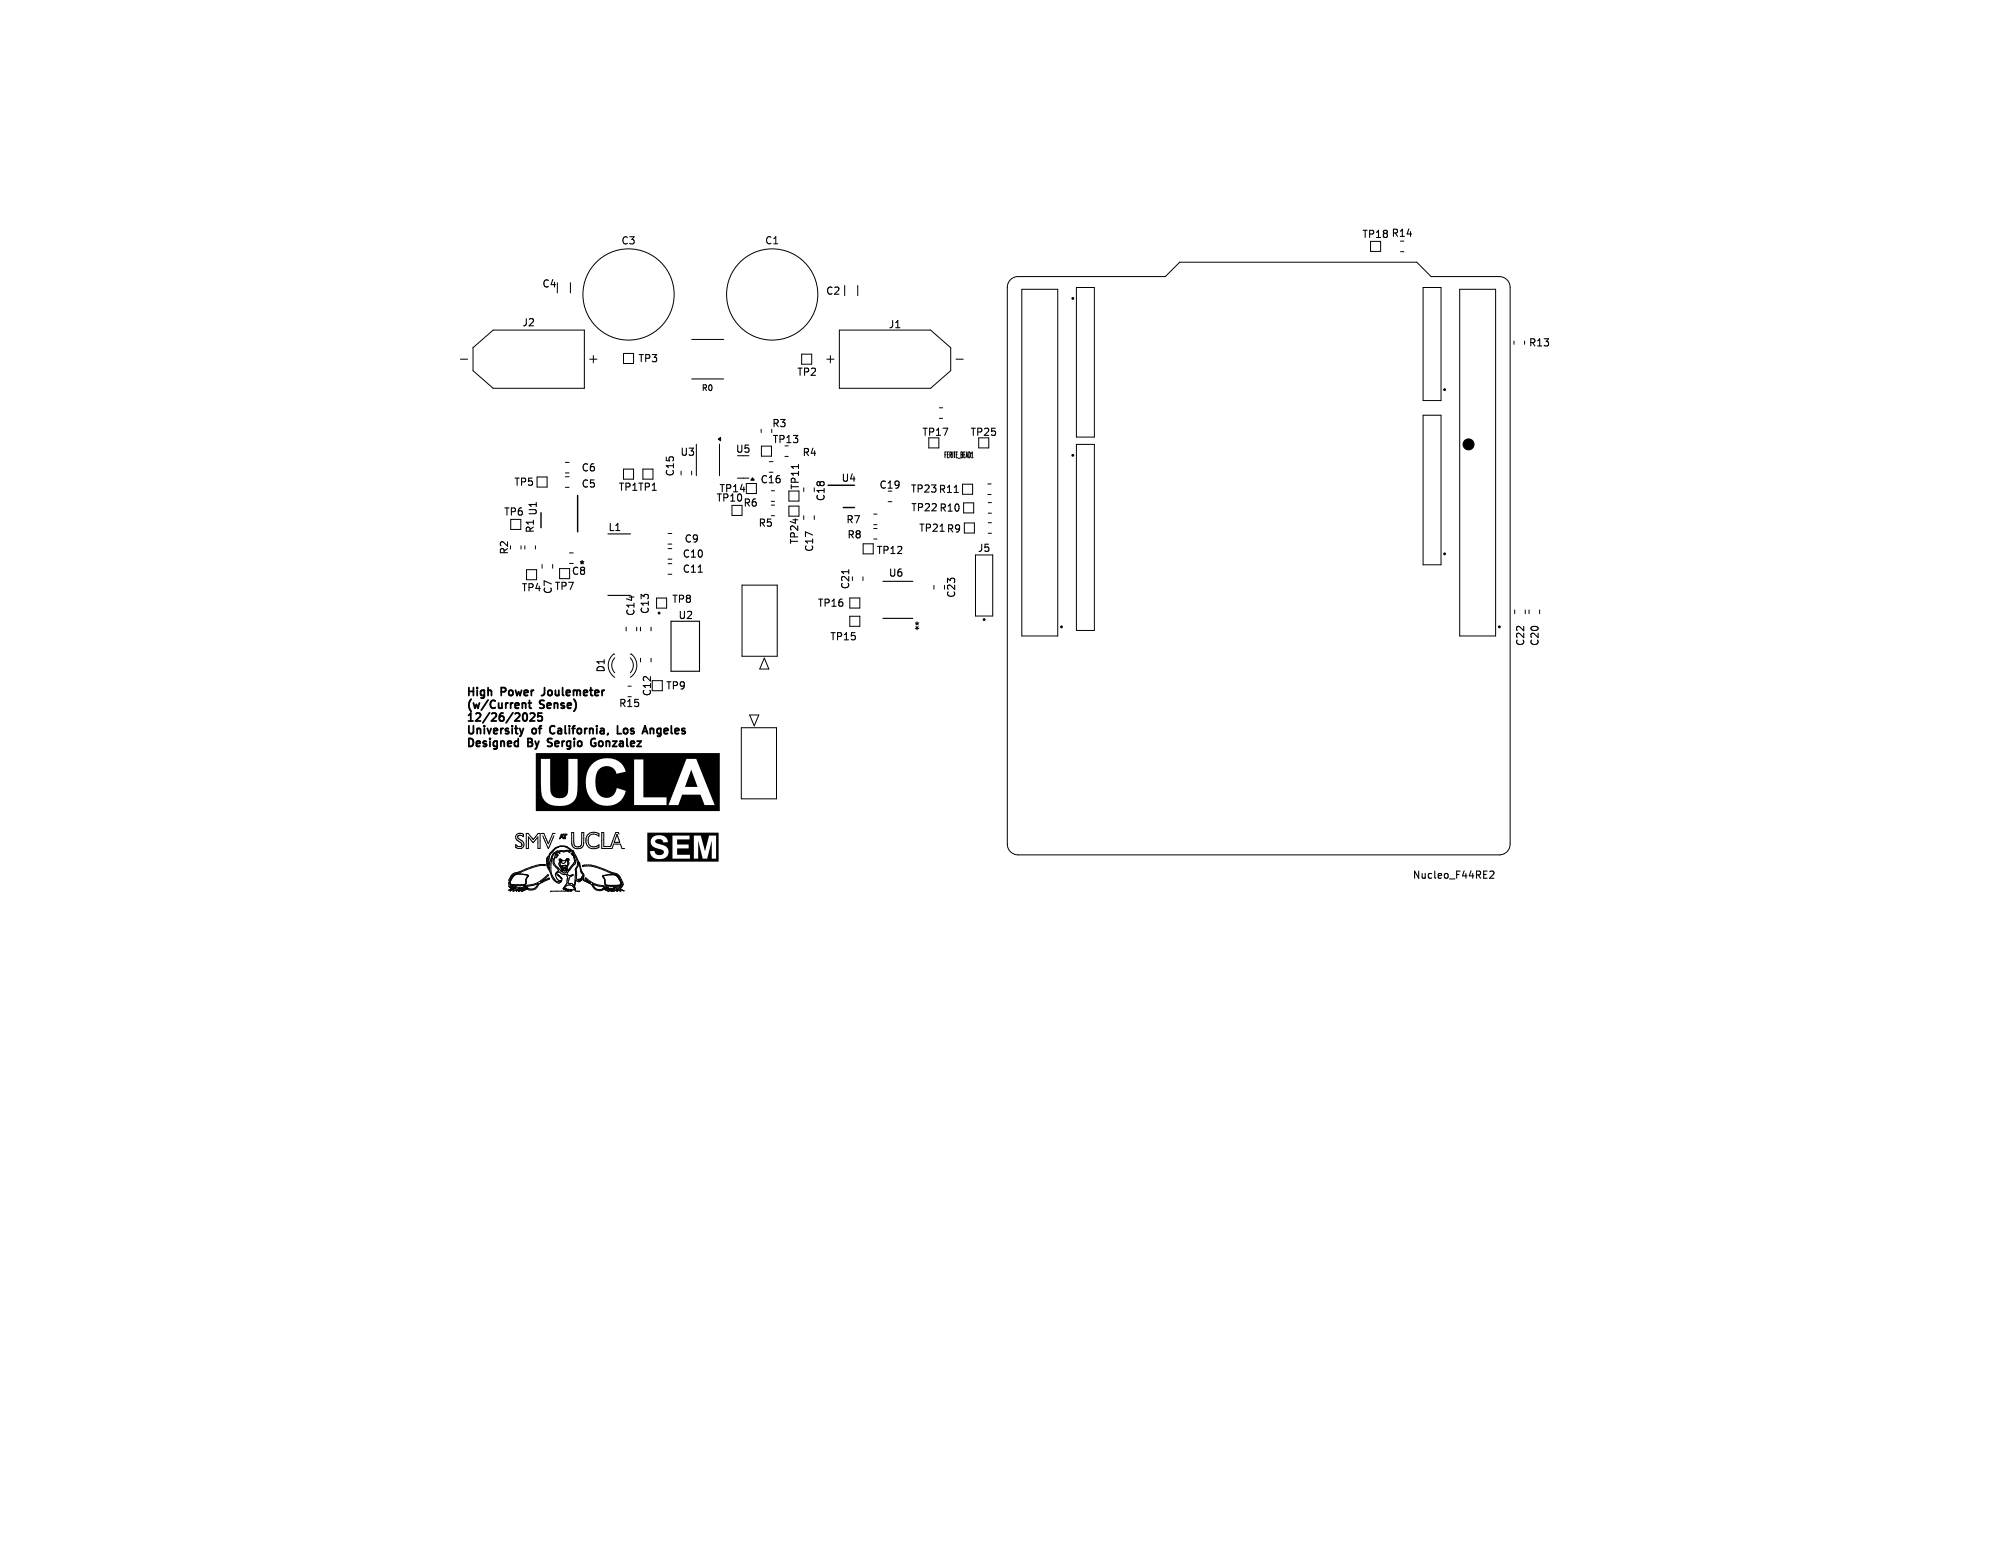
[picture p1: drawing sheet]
<svg xmlns="http://www.w3.org/2000/svg" width="279mm" height="216mm" viewBox="0 0 279 216" stroke-linecap="round" stroke-linejoin="round" font-family="sans-serif">
<defs><g id="words">
<g font-size="1.5">
<text x="64.8" y="97">High</text>
<text x="64.8" y="98.7">(w/Current</text>
<text x="64.8" y="100.5">12/26/2025</text>
<text x="69.9" y="97">Power</text>
<text x="75.3" y="98.7">Sense)</text>
<text x="76.1" y="97">Joulemeter</text>
<text x="64.8" y="102.3">University</text>
<text x="64.8" y="104.1">Designed</text>
<text x="73.6" y="104.1">By</text>
<text x="74.2" y="102.3">of</text>
<text x="76.9" y="104.1">Sergio</text>
<text x="77.2" y="102.3">California,</text>
<text x="83.5" y="104.1">Gonzalez</text>
<text x="87.1" y="102.3">Los</text>
<text x="91.3" y="102.3">Angeles</text>
</g>
<g font-size="1.4">
<text x="86.5" y="34.2">C3</text>
<text x="106.5" y="34.1">C1</text>
<text x="189.5" y="33.3">TP18 R14</text>
<text x="75.4" y="40.2">C4</text>
<text x="114.9" y="41.2">C2</text>
<text x="72.6" y="45.6">J2</text>
<text x="123.6" y="45.9">J1</text>
<text x="88.8" y="50.6">TP3</text>
<text x="110.9" y="52.5">TP2</text>
<text x="212.7" y="48.4">R13</text>
<text x="107.4" y="59.7">R3</text>
<text x="80.9" y="65.8">C6</text>
<text x="94.6" y="63.7">U3</text>
<text x="102.3" y="63.2">U5</text>
<text x="107.5" y="61.9">TP13</text>
<text x="111.6" y="63.7">R4</text>
<text x="128.3" y="60.9">TP17</text>
<text x="135" y="60.9">TP25</text>
<text x="70.1" y="72">TP6</text>
<text x="71.5" y="67.8">TP5</text>
<text x="74.9" y="71.9" transform="rotate(-90 74.9 71.9)">U1</text>
<text x="80.9" y="68.1">C5</text>
<text x="86" y="68.5">TP1TP1</text>
<text x="94" y="66.4" transform="rotate(-90 94 66.4)">C15</text>
<text x="99.6" y="70">TP10</text>
<text x="100" y="68.7">TP14</text>
<text x="103.4" y="70.7">R6</text>
<text x="105.8" y="67.5">C16</text>
<text x="111.4" y="68.3" transform="rotate(-90 111.4 68.3)">TP11</text>
<text x="115" y="69.9" transform="rotate(-90 115 69.9)">C18</text>
<text x="117" y="67.3">U4</text>
<text x="122.3" y="68.2">C19</text>
<text x="126.7" y="68.8">TP23 R11</text>
<text x="126.7" y="71.4">TP22 R10</text>
<text x="70.9" y="77.3" transform="rotate(-90 70.9 77.3)">R2</text>
<text x="74.5" y="74.3" transform="rotate(-90 74.5 74.3)">R1</text>
<text x="84.6" y="74.1">L1</text>
<text x="94.9" y="77.8">C10</text>
<text x="95.2" y="75.7">C9</text>
<text x="105.5" y="73.5">R5</text>
<text x="111.3" y="75.9" transform="rotate(-90 111.3 75.9)">TP24</text>
<text x="113.4" y="76.9" transform="rotate(-90 113.4 76.9)">C17</text>
<text x="117.7" y="73.1">R7</text>
<text x="117.9" y="75.1">R8</text>
<text x="121.9" y="77.3">TP12</text>
<text x="127.8" y="74.2">TP21 R9</text>
<text x="136" y="77">J5</text>
<text x="72.5" y="82.5">TP4</text>
<text x="77" y="82.8" transform="rotate(-90 77 82.8)">C7</text>
<text x="77.1" y="82.3">TP7</text>
<text x="79.5" y="80.2">C8</text>
<text x="80.5" y="79.3">*</text>
<text x="94.9" y="79.9">C11</text>
<text x="118.4" y="82.1" transform="rotate(-90 118.4 82.1)">C21</text>
<text x="123.6" y="80.5">U6</text>
<text x="133.2" y="83.3" transform="rotate(-90 133.2 83.3)">C23</text>
<text x="88.5" y="85.9" transform="rotate(-90 88.5 85.9)">C14</text>
<text x="90.5" y="85.6" transform="rotate(-90 90.5 85.6)">C13</text>
<text x="93.5" y="84.1">TP8</text>
<text x="94.3" y="86.4">U2</text>
<text x="113.7" y="84.7">TP16</text>
<text x="115.5" y="89.3">TP15</text>
<text x="127.2" y="87.8">*</text>
<text x="84.4" y="93.7" transform="rotate(-90 84.4 93.7)">D1</text>
<text x="212.4" y="90" transform="rotate(-90 212.4 90)">C22</text>
<text x="214.4" y="90" transform="rotate(-90 214.4 90)">C20</text>
<text x="86.1" y="98.6">R15</text>
<text x="90.8" y="97" transform="rotate(-90 90.8 97)">C12</text>
<text x="92.6" y="96.2">TP9</text>
<text x="196.6" y="122.5">Nucleo_F44RE2</text>
</g>
<g font-size="1.1">
<text x="97.6" y="54.5">R0</text>
<text x="131.3" y="63.9">FERITE_BEAD1</text>
</g>
</g></defs>
<g fill="none" stroke="#000" stroke-width=".25">
<path d="M72.9 97.9h.1l.2 .1v.6M72.9 99.3h.1a.59 .59 0 0 1 .4 .5 .59 .59 0 0 1-.4 .6l-.1-.1M73.6 97.9h.4M73.7 97.5v.9l.3 .2M73.8 99.4l.4-.1 .2 .1v.2l-.6 .8h.6M74.9 99.3v.5l.1-.1h.4l.1 .5-.2 .2-.4-.1M75.6 96.8h-.2M72.9 101.4l-.3 .7M76.2 103.9h.4M76.7 102.8h-.3l-.2 .2 .1 .3 .3 .1M76.9 101a.59 .59 0 0 0-.4 .6 .59 .59 0 0 0 .4 .5M82.3 103.1a.49 .49 0 0 0 0 .6 .49 .49 0 0 0 .6 .1v-.4h-.2"/>
<path d="M86 101v1.1h.5M90.5 101.4v.7M90.8 101.4l-.3 .1"/>
</g>
<g fill="none" stroke="#000" stroke-width=".15">
<path d="M84.6 74.3h3.2M97.2 79.7h.6M111.2 64.7v.5M118.2 79.3v.6M132.8 68.6h.6M84.6 82.9h3.2M93.4 86.5h4v6.9h-4zM122.9 86.1h4.2M122.9 80.9h4.2M207.4 121.4l.4-.1 .2 .2-.6 .8h.6"/>
<circle cx="91.8" cy="85.3" r=".13"/>
</g>
<path d="M96.2 107.1l.9 2.4h-1.7zM90.1 115.9h9.9v4h-9.9v-1.4h.4a1.3 1.3 0 0 0 1.8 1h4.9v-2.5l.6 2.5h.7l.6-2.5v2.5h.6v-3.2h-1l-.6 2.2-.5-2.2h-1v3.2h-.5v-.5h-1.8v-.9h1.6v-.5h-1.6v-.8h1.7v-.5h-2.4v3.2h-1.3a.96 .96 0 0 0 .8-.9 .96 .96 0 0 0-.8-1l-.9-.2a.29 .29 0 0 1-.2-.4 .29 .29 0 0 1 .4-.2h.5l.2 .5 .7-.1a1.28 1.28 0 0 0-2.2-.6 .94 .94 0 0 0-.1 1 .94 .94 0 0 0 .9 .5l.5 .2a.38 .38 0 0 1 .3 .4 .38 .38 0 0 1-.4 .3h-.4l-.3-.1-.2-.5-1 .1zM74.6 104.8h25.6v8.1h-25.6v-3.8h.7a2.92 2.92 0 0 0 .7 2.5 3.3 3.3 0 0 0 3.9-.1 3.5 3.5 0 0 0 .5-2.6h1.1a2.93 2.93 0 0 0 3.8 3.2h9.1l.6-1.5h2.5l.6 1.5h1.4l-2.6-6.5h-1.3l-2.5 6.5h-.3v-1.1h-3.2v-5.3h-1.3v6.4h-3a2.44 2.44 0 0 0 1.8-2l-1.2-.4a1.49 1.49 0 0 1-1.6 1.4 1.49 1.49 0 0 1-1.4-1.7 2.57 2.57 0 0 1 .7-2.5 1.43 1.43 0 0 1 2.2 .8l1.3-.3a2.75 2.75 0 0 0-4.4-1.3 3.3 3.3 0 0 0-1.2 2.8h-1.1v-3.3h-1.3v3.6a1.82 1.82 0 0 1-.4 1.7 1.3 1.3 0 0 1-1.3 .2 1.3 1.3 0 0 1-.8-1.2v-4.3h-1.3v3.5h-.7z" fill="#000"/>
<g fill="none" stroke="#000" stroke-width=".14">
<path d="M77.6 39.4v1.4M79.4 39.4v1.4M117.6 39.7v1.4M119.4 39.7v1.4M140.7 38.9l.4-.3 .6-.1h20.5l2-2h33l2 2h9.5a1.5 1.5 0 0 1 1.5 1.5v77.5a1.5 1.5 0 0 1-1.5 1.5h-67a1.5 1.5 0 0 1-1.5-1.5v-77.5l.2-.6zM190.8 33.6v1.4h1.4v-1.4M195 35h.4M64.1 50h1M65.8 48.4l2.8-2.4h12.7v8.1h-12.7l-2.8-2.5zM82.1 50h1M82.6 49.5v1M86.8 49.2h1.4v1.4h-1.4z"/>
<path d="M96.3 47.2h4.4M96.3 52.7h4.4M106 59.8v.4M107.4 59.8v.4M111.6 49.3h1.4v1.4h-1.4zM115.1 50h1M115.6 49.5v1M116.8 46h12.7l2.9 2.4v3.2l-2.9 2.5h-12.7zM130.8 56.8h.4M130.8 58.2h.4M133.1 50h1M142.2 40.3h5v48.2h-5z"/>
<path d="M149.8 40h2.6v20.8h-2.6zM198.1 40h2.5v15.8h-2.5zM198.1 57.8h2.5v20.8h-2.5zM203.2 40.3h5v48.2h-5zM210.8 47.5v.4M212.2 47.5v.4M71.1 72.3v1.4h1.4v-1.4M72.5 76v.4M73.1 76v.4M73.3 79.3h1.4v1.4h-1.4zM74.5 76v.4M74.8 66.4h1.4v1.4h-1.4z"/>
<path d="M75.5 78.6v.5M76.9 78.6v.5M78.7 64.4h.5M78.7 65.8h.5M78.7 66.4h.5M78.7 67.8h.5M79.3 77h.5M79.3 78.4h.5M79.3 79.2h-1.4v1.4h1.4M86.8 65.3h1.4v1.4h-1.4zM89.5 65.3h1.4v1.4h-1.4zM93 74.3h.5"/>
<path d="M93 75.7h.5M93 78.5h.5M93 79.9h.5M93 76.4h.5M93 77.8h.5M94.8 65.6v.5M96.3 65.6v.5M96.9 61.8v4.4M100.2 61.8v4.4M101.9 70.4v1.4h1.4v-1.4M102.7 66.6h1.6M103.9 67.3h1.4v1.4h-1.4z"/>
<path d="M106 62.1h1.4v1.4h-1.4zM107.1 64.3h.5M107.1 65.7h.5M107.4 68.3h.4M107.4 69.8h.4M107.4 70.3h.4M107.4 71.8h.4M109.3 63.5h.4M109.8 68.4h1.4v1.3h-1.4zM109.8 70.4h1.4v1.5h-1.4zM111.9 71.8v.5M113.4 67.9v.5"/>
<path d="M113.4 71.8v.5M120.2 75.7h1.4v1.4h-1.4zM121.6 73.6h.5M121.6 75h.5M121.6 71.6h.5M121.6 73h.5M123.6 69.8h.6M129.3 61v1.3h1.4v-1.3M134 67.4h1.4v1.4h-1.4zM134.1 70h1.4v1.4h-1.4zM134.3 72.8h1.3v1.4h-1.3zM135.8 77.3h2.4v8.5h-2.4z"/>
<path d="M136.2 61v1.3h1.4v-1.3M137.5 67.4h.5M137.5 68.8h.5M137.6 72.8h.4M137.6 74.2h.4M137.6 70h.4M137.6 71.4h.4M149.8 61.9h2.6v25.9h-2.6zM85.6 91.6a1.5 1.5 0 0 0 0 2.1M85.6 91.1a1.45 1.45 0 0 0-.9 1.1 1.99 1.99 0 0 0 .9 2.1M87.2 87.3v.5M87.4 95.5h.5"/>
<path d="M87.4 97h.5M87.7 91.6a1.5 1.5 0 0 1 0 2.1M87.7 91.1a1.41 1.41 0 0 1 .9 1.1 1.99 1.99 0 0 1-.9 2.1M88.6 87.3v.5M89.2 87.3v.5M89.2 91.6v.5M90.6 87.3v.5M90.6 91.6v.5M90.8 94.7h1.4M90.8 96.2h1.4M91.4 83.3h1.4v1.4h-1.4zM103.3 81.5h4.9v9.9h-4.9z"/>
<path d="M104.4 99.5h1.2l-.6 1.5zM106.4 91.6l.6 1.5h-1.2zM118.3 83.2h1.4v1.4h-1.4zM118.3 85.8h1.4v1.4h-1.4zM120.1 80.3v.5M130 81.5v.5M131.5 81.5v.5M210.9 84.9v.5M212.3 84.9v.5M212.9 84.9v.5M214.3 84.9v.5M72.8 116.4a.39 .39 0 0 0-.4-.2 .39 .39 0 0 0-.3 .4l.3 .3a.61 .61 0 0 1 .6 .7 .61 .61 0 0 1-.7 .5h-.3l-.2-.2v-.3l.5 .3 .2-.1 .1-.1v-.3l-.4-.3a.6 .6 0 0 1-.4-.8 .6 .6 0 0 1 .9-.2h.2v.4"/>
<path d="M72.8 116.4l.1 .1M72.9 116.5h.1M74.2 117.3h.1M74.2 116.8l-.7-.8h-.2v2.1h.3v-1.6l.6 .8M74.2 116.8h.1M74.2 116.8l.7-.8h.3v2.1h-.3v-1.6l-.7 .8M75.4 116v.1M75.4 116h.1M75.4 116h.3l.6 1.4M75.6 116.4l.7 1.7M76.3 117.4h.1M76.3 118.1h.1"/>
<path d="M77.1 116.3l-.7 1.8M77.2 116h-.2l-.7 1.4M77.2 116h.1M77.3 118.7l-.4 .7-.2 .9a2.57 2.57 0 0 0 .6 2.2l.3 .2h.3l.2-.1-.5-.2-.3-.6 .1-.3 .3-.3M77.3 118.7h.1M77.3 118.7v.5a1.21 1.21 0 0 0-.2 1.1l.7 .9M77.4 119h.1M77.5 119h-.1M77.5 119v-.2l.2 .3-.2 .3-.2-.1a.91 .91 0 0 0 .2 1.3l.7 .7-.1-.4-.3-.6 .2-.4M77.5 119h.1M77.7 118h.1M77.7 117.9v.1"/>
<path d="M77.7 117.9h.1M77.7 117.9h.1a1.3 1.3 0 0 1 1.1 .1l.5 .3v.1h-.5l-.4 .1h-1l-.5 .4-.4 .9-.2 .3v-.6l.2-.6 .7-.7 .4-.2M77.9 118.7v.1M77.9 118.7h.1M77.9 116.7h.1M77.9 116.7l.3-.6 .2 .6M77.9 118.8l-.3-.2-.2 .4M77.9 118.8h.1M78 119.9l-.2-.2 .2-.1 .2 .1-.2 .5 .2 .5v-.2h.3h.2l.2 .1M78 119.9h.1M78 119.7v.1M78 119.7l-.1 .1h.2h-.1"/>
<path d="M78 119.7h.1M78 119.8h.1M78.1 116.5h.1M78.1 116.4h.1M78.2 119.9l.4-.1 .1 .1-.1 .2-.2 .1-.2-.1zM78.2 116.5h.1M78.3 116.5h-.1M78.3 116.4l-.1-.1-.1 .1M78.3 116.4h.1M78.3 116.5h.1M78.4 116.2h.1M78.4 116.7l-.1-.1h-.2l-.1 .1"/>
<path d="M78.4 116.7h.1M78.8 119.7h.1M78.8 119.7l.1-.2h.2l.1 .2-.1 .1M78.8 119.7l.2 .4-.1 .5M78.9 116.2h-.2v.5h-.1v-.5h-.2M78.9 116.2h.1M78.9 116.2v-.1h-.5v.1M78.9 119.7h.1M79 119.7h.1M79 119.9h.1M79 119.9l.2 .3-.3 .6 .2 .4M79 119.8v.1"/>
<path d="M79 119.8h.1M79.1 119.8h-.1M79.1 119.7h-.2M79.1 119.7h.1M79.1 119.7h-.1M79.1 119.8h.1M79.3 118.6l-.3-.1-.5 .1-.4-.1-.2 .2M79.3 118.6h.1M79.3 118.6l.2-.1h.2l.1 .3-.1-.1-.2 .1 .2 .3M79.6 115.9h.3v1.7a.56 .56 0 0 0 .5 .3 .56 .56 0 0 0 .5-.4l.1-1.6h.3v1.6a.7 .7 0 0 1-.7 .6h-.4a.73 .73 0 0 1-.6-.7zM79.7 119.1h.1M79.8 118.9l-.1 .2"/>
<path d="M79.8 118.9h.1M79.8 118.9v.3a.82 .82 0 0 1-.1 1.1l-.6 .9M79.9 119.1l.2 1-1.1 1.5 .2 .3 .6-.1M80 119.1h.1M80 119.1a1.88 1.88 0 0 1 .4 1.2l-.1 .4a.55 .55 0 0 0-.2 .7l-.1 1.4-.1 .5M81.9 116.1a1.27 1.27 0 0 1 1.5-.1v.4a.87 .87 0 0 0-1.5 .4 .87 .87 0 0 0 1.1 1l.4-.2v.4a1.18 1.18 0 0 1-1.6-.2 1.18 1.18 0 0 1 .1-1.7zM85.5 117.2h.1M85.9 116.2l-.4 1M85.9 116.2h.1M85.9 116.2l.4 1M86.2 116.1l-.1-.2h-.4l-.7 1.9h-.9v-1.9h-.3v2.2h1.4l.2-.6h1l.2 .6h.3M86.3 117.2h.1"/>
<path d="M86.3 117.2h-.8M86.9 118.1h.1M103.2 101.3h4.9v9.9h-4.9zM70.8 123.3l.4 .4M70.8 122.6a1.51 1.51 0 0 1 1.5-1.2 8.1 8.1 0 0 1 3.1-1.1h.5v.2h-.5a7.2 7.2 0 0 0-3 1l-.8 .2-.3 .2-.5 1 .1 .2a6.7 6.7 0 0 0 4.3-.4l1.1-1 .1 .1-1.1 1M71 123.4h.1M71 123.3h.1M71 123.3l.9 .2M71 124h.1M71 123.4l.3 .2 .6-.1M71.2 123.7h.1M71.2 123.7l-.4 .2"/>
<path d="M71.5 121.9l.3-.2 .4-.1 1.2 .2 .2 .1-.1 .2a.88 .88 0 0 0-.2 .8l-.2 .2-.3 .1-1.7-.1-.1-.1v-.3zM71.6 121.9l.3-.2h.3l1.1 .1 .2 .1a.95 .95 0 0 0-.3 .9v.2l-.3 .1h-1.8l-.1-.4zM71.7 123.7l-.9 .2M71.7 123.7h.1M71.7 123.7l-.7 .3M71.9 123.5h.1M71.9 124h.1M72.2 124.1h.1M72.4 123.8l-.5 .2M72.4 123.6h-.5l-.9 .4M72.4 123.6h.1M72.6 124.1h.1"/>
<path d="M72.7 123.8l-.5 .3M72.8 123.6h-.3l-1.1 .5 1-.5M72.9 123.4l1.3-.2 .7-.2a.99 .99 0 0 1-1.2 .7l-.4-.2zM73.1 123.9l-.5 .2M73.2 123.6h-.3l-1 .4M73.4 123.7l-.1-.1-1.1 .5M73.4 123.7h.1M73.4 123.7l-.3 .1M73.5 121.9h.1M74.9 123h.1M75.3 122.8h.1M76.4 120.3h.1"/>
<path d="M76.4 120.2v.1M76.4 122.2l-1.1 .6M76.4 122.2h.1M76.4 122.2l.1 .1M76.5 120.2h-.1M76.5 122.3h.1M76.5 122.3l-.7 .3a1.7 1.7 0 0 0-1.1 1 1.07 1.07 0 0 1-1.3 .1l-.8 .4M76.5 120.2h.1M76.5 120.2l-.1 .3 .1 .5-.3-.5v-.8l.1-.3 .1 .9M76.6 124.1h.1M76.7 124.1h-.1M76.7 124.1h.1"/>
<path d="M77.7 121.9h.1M77.7 121.2h.1M77.8 121.8h-.2l-.1-.2 .2-.2 .8 .4a.37 .37 0 0 1 .5 .3l-.1 .9-.5 .7 .1 .1h.2v.2l-2 .1M77.8 121.8h.1M77.8 121.8l-.1 .1M77.8 121.9h.1v.2l.1-.1v.2M78 122.2h.1M78.1 122.2h.1M78.2 122.2h.1M78.3 120.9h.1M78.3 120.9l.1 .3M78.4 121.2h.1"/>
<path d="M78.4 121v.1h.2h.1l.1-.1M78.4 120.9h.1M78.5 121.2h.1M78.4 120.9h.4M78.6 120.8h-.3v-.2l.5-.1v.3h-.1M78.6 120.8h.1M78.7 120.8h.1M78.8 121h.1M78.9 123.7h-.3v-.2l.4-.3h.4l.3 .2 .3 .5h-.3l-.2-.1-.2 .1-.2-.1h-.2M78.9 123.7h.1M78.9 120.9l-.1 .3h-.3M78.9 120.9h.1"/>
<path d="M78.9 123.7v.1M78.9 123.8h.1M78.9 120.9v.5l-.3 .1-.3-.1v-.5M78.9 120.6h.1M78.9 124h.2M78.9 124h.1M79 123.9l-.1 .1M79.1 123.9h.1M79.1 123.9v.1M79.1 121.2h.1M79.1 124h.1M79.3 124h.1"/>
<path d="M79.3 124h.3zM79.8 123.1v.1M79.8 121.8l-.5 .3-.2 .8 .1 .1h.4l.2 .1M79.8 121.8h.1M79.8 123.2l.1 .1M79.9 123.3h.1M80.6 122.6h.1M80.7 122.6l-.1 .2-.4-.2-.2 .9 .2 .5 .5 .1M80.7 122.6h.1M80.7 124.1h.1M80.7 124.1h-.1M80.8 122.5l-.2-.1v.1"/>
<path d="M80.8 122.5h.1M80.8 122.3v.2M80.8 122.3h.1M80.9 122.3h.1M81 122.2l-.1 .1M81 122.1v.1M81 122.1h.1M81 121.3l-.3-1.1-.9-1.7-.1-.1a1.84 1.84 0 0 0-1.7-.6l-.8 .3-.6 .6-.5 .8v1l.5 .9a1.65 1.65 0 0 0 1.2 1.5l.3-.2 .1-.5M81 121.3h.1M81 121.3l.3 .5-.1 .5M81.1 120.5h.1M81.1 120.5l.6-.1a4.9 4.9 0 0 1 2.5 .6l1.7 .6 .3 .3 .5 1.2-.2 .4-.2 .2 .6 .3"/>
<path d="M81.1 120.5v.1M81.1 122.1h.1M81.1 122.1v-.3l-.2-.5-.2-1-.2-.2v.4l-.3 .5 .1 1.3 .3 .3M81.1 120.6h.1M81.2 120.6h.1M81.2 120.6h.1a4.5 4.5 0 0 1 2.7 .5l2 .8 .6 1-.1 .3a6.9 6.9 0 0 1-4.1-.4l-.9-.6v.1l.7 .6M81.2 122.3l-.5 .3M81.2 122.3h.1M81.2 122.6l.3 .1a1.91 1.91 0 0 1 1.3 1 1 1 0 0 0 1.2 .1l.8 .3-.7-.3M81.2 122.5h.1M81.2 122.5v-.1l1 .5M82.2 122.9h.1"/>
<path d="M82.5 123h.1M82.5 123l.8 .3 1.4 .2h-.6l-.4 .3a.92 .92 0 0 1-.9-.2zM83.9 121.9a3.3 3.3 0 0 1 1.8-.1l.3 .2 .4 .6 .1 .4-.1 .2-.6 .1-1.5-.1-.1-.2v-.6zM83.9 122l1-.2h.7l.5 .4 .3 .8-.1 .2h-.4h-1.3l-.3-.2a1.01 1.01 0 0 0-.3-.9zM84.1 123.8l.1-.1 1 .4M84.1 123.8h.1M85.2 124.1h.1M85.4 123.5l1-.1a.44 .44 0 0 1-.6 .2zM85.5 124.1l-.9-.4h-.3l.9 .4M85.5 124l-.8-.3h.3l1 .4M85.5 124.1h.1M85.8 123.8h.1"/>
<path d="M85.8 123.8h.5l.6 .2M85.8 123.8l.6 .2M86 124.1h.1M86 124l-.9-.3h.5l.8 .4M86.4 123.4h.1M86.4 124.1h.1M86.9 124h.1"/>
<circle cx="87.5" cy="41" r="6.3"/>
<circle cx="107.5" cy="41" r="6.3"/>
</g>
<g fill="none" stroke="#000" stroke-width=".2">
<path d="M75.3 71.4v2.1M80.4 69v5M115.3 67.6h3.7M117.4 70.7h1.6"/>
<circle cx="149.3" cy="41.5" r=".1"/>
<circle cx="201.1" cy="54.2" r=".1"/>
<circle cx="149.3" cy="63.4" r=".1"/>
<circle cx="201.1" cy="77.1" r=".1"/>
<circle cx="137" cy="86.2" r=".1"/>
<circle cx="147.8" cy="87.3" r=".1"/>
<circle cx="208.7" cy="87.3" r=".1"/>
</g>
<g fill="#000" stroke="#000" stroke-width=".14">
<path d="M100 61.1l.3-.2v.5zM104.8 66.5l.2 .3h-.5z"/>
<circle cx="204.4" cy="61.9" r=".76"/>
</g>
<use href="#words"/>
</svg>
